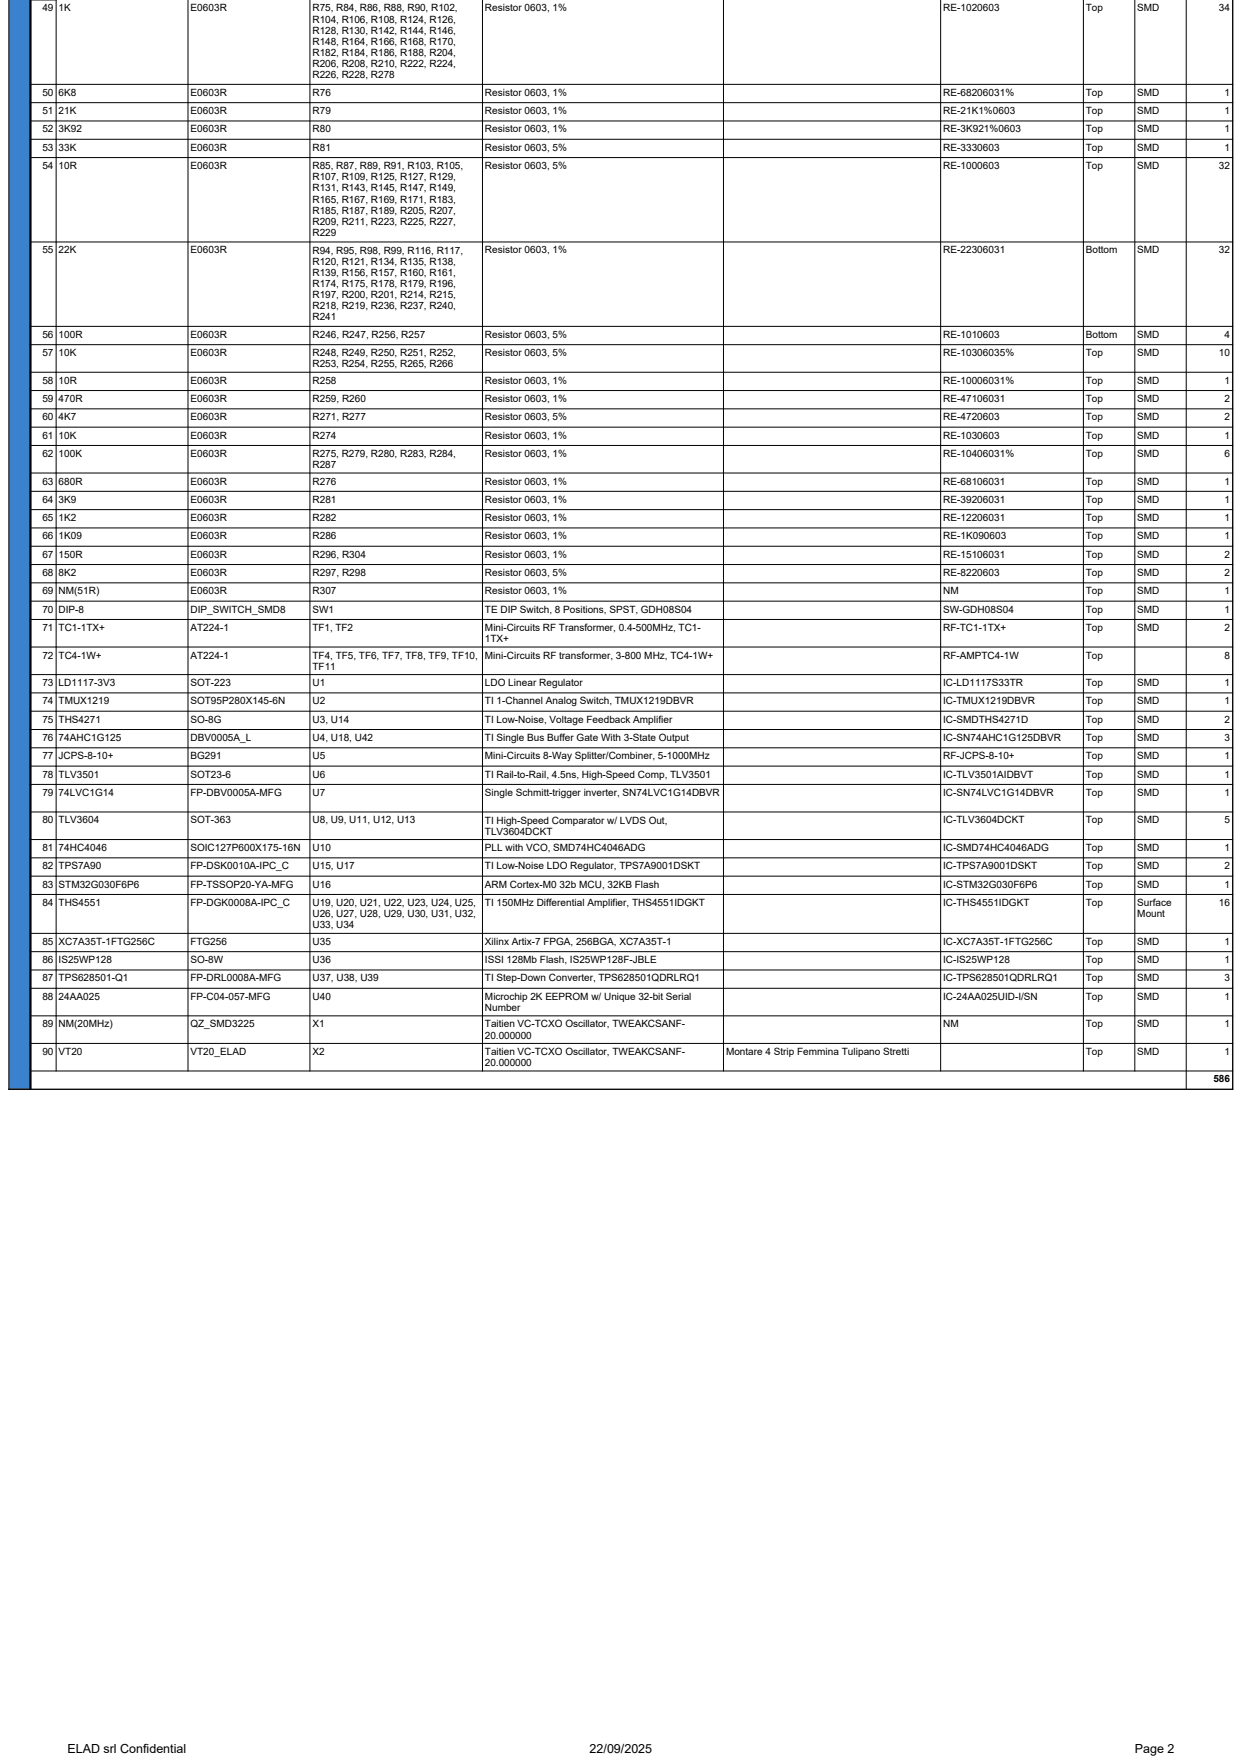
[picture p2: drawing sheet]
<svg xmlns="http://www.w3.org/2000/svg" width="210mm" height="297mm" viewBox="0 0 210 297" stroke-linecap="round" stroke-linejoin="round" font-family="sans-serif">
<defs><g id="words">
<g font-size="2.1">
<text x="11.4" y="296.5">ELAD srl Confidential</text>
<text x="99.7" y="296.5">22/09/2025</text>
<text x="191.9" y="296.5">Page 2</text>
</g>
<g font-size="1.7">
<text x="7.2" y="1.9">49</text>
<text x="9.9" y="1.9">1K</text>
<text x="32.2" y="1.9">E0603R</text>
<text x="52.8" y="1.9">R75, R84, R86, R88, R90, R102,</text>
<text x="52.8" y="3.8">R104, R106, R108, R124, R126,</text>
<text x="52.8" y="5.7">R128, R130, R142, R144, R146,</text>
<text x="82" y="1.9">Resistor 0603, 1%</text>
<text x="159.5" y="1.9">RE-1020603</text>
<text x="183.6" y="1.9">Top</text>
<text x="192.3" y="1.9">SMD</text>
<text x="206.1" y="1.9">34</text>
<text x="52.8" y="7.6">R148, R164, R166, R168, R170,</text>
<text x="52.8" y="9.5">R182, R184, R186, R188, R204,</text>
<text x="52.8" y="11.4">R206, R208, R210, R222, R224,</text>
<text x="7.2" y="16.2">50</text>
<text x="9.9" y="16.2">6K8</text>
<text x="32.2" y="16.2">E0603R</text>
<text x="52.8" y="16.2">R76</text>
<text x="52.8" y="13.2">R226, R228, R278</text>
<text x="82" y="16.2">Resistor 0603, 1%</text>
<text x="159.5" y="16.2">RE-68206031%</text>
<text x="183.6" y="16.2">Top</text>
<text x="192.3" y="16.2">SMD</text>
<text x="207.1" y="16.2">1</text>
<text x="7.2" y="19.3">51</text>
<text x="7.2" y="22.4">52</text>
<text x="9.9" y="19.3">21K</text>
<text x="9.9" y="22.4">3K92</text>
<text x="32.2" y="19.3">E0603R</text>
<text x="32.2" y="22.4">E0603R</text>
<text x="52.8" y="19.3">R79</text>
<text x="52.8" y="22.4">R80</text>
<text x="82" y="19.3">Resistor 0603, 1%</text>
<text x="82" y="22.4">Resistor 0603, 1%</text>
<text x="159.5" y="19.3">RE-21K1%0603</text>
<text x="159.5" y="22.4">RE-3K921%0603</text>
<text x="183.6" y="19.3">Top</text>
<text x="183.6" y="22.4">Top</text>
<text x="192.3" y="19.3">SMD</text>
<text x="192.3" y="22.4">SMD</text>
<text x="207.1" y="19.3">1</text>
<text x="207.1" y="22.4">1</text>
<text x="7.2" y="25.5">53</text>
<text x="7.2" y="28.6">54</text>
<text x="9.9" y="25.5">33K</text>
<text x="9.9" y="28.6">10R</text>
<text x="32.2" y="25.5">E0603R</text>
<text x="32.2" y="28.6">E0603R</text>
<text x="52.8" y="25.5">R81</text>
<text x="52.8" y="28.6">R85, R87, R89, R91, R103, R105,</text>
<text x="82" y="25.5">Resistor 0603, 5%</text>
<text x="82" y="28.6">Resistor 0603, 5%</text>
<text x="159.5" y="25.5">RE-3330603</text>
<text x="159.5" y="28.6">RE-1000603</text>
<text x="183.6" y="25.5">Top</text>
<text x="183.6" y="28.6">Top</text>
<text x="192.3" y="25.5">SMD</text>
<text x="192.3" y="28.6">SMD</text>
<text x="206.1" y="28.6">32</text>
<text x="207.1" y="25.5">1</text>
<text x="52.8" y="30.5">R107, R109, R125, R127, R129,</text>
<text x="52.8" y="32.4">R131, R143, R145, R147, R149,</text>
<text x="52.8" y="34.3">R165, R167, R169, R171, R183,</text>
<text x="52.8" y="36.1">R185, R187, R189, R205, R207,</text>
<text x="52.8" y="38">R209, R211, R223, R225, R227,</text>
<text x="52.8" y="39.9">R229</text>
<text x="7.2" y="42.9">55</text>
<text x="9.9" y="42.9">22K</text>
<text x="32.2" y="42.9">E0603R</text>
<text x="52.8" y="42.9">R94, R95, R98, R99, R116, R117,</text>
<text x="52.8" y="44.8">R120, R121, R134, R135, R138,</text>
<text x="52.8" y="46.6">R139, R156, R157, R160, R161,</text>
<text x="82" y="42.9">Resistor 0603, 1%</text>
<text x="159.5" y="42.9">RE-22306031</text>
<text x="183.6" y="42.9">Bottom</text>
<text x="192.3" y="42.9">SMD</text>
<text x="206.1" y="42.9">32</text>
<text x="52.8" y="48.5">R174, R175, R178, R179, R196,</text>
<text x="52.8" y="50.4">R197, R200, R201, R214, R215,</text>
<text x="52.8" y="52.3">R218, R219, R236, R237, R240,</text>
<text x="7.2" y="57.1">56</text>
<text x="9.9" y="57.1">100R</text>
<text x="32.2" y="57.1">E0603R</text>
<text x="52.8" y="57.1">R246, R247, R256, R257</text>
<text x="52.8" y="54.2">R241</text>
<text x="82" y="57.1">Resistor 0603, 5%</text>
<text x="159.5" y="57.1">RE-1010603</text>
<text x="183.6" y="57.1">Bottom</text>
<text x="192.3" y="57.1">SMD</text>
<text x="207.1" y="57.1">4</text>
<text x="7.2" y="60.2">57</text>
<text x="7.2" y="64.9">58</text>
<text x="9.9" y="60.2">10K</text>
<text x="9.9" y="64.9">10R</text>
<text x="32.2" y="60.2">E0603R</text>
<text x="32.2" y="64.9">E0603R</text>
<text x="52.8" y="64.9">R258</text>
<text x="52.8" y="60.2">R248, R249, R250, R251, R252,</text>
<text x="52.8" y="62.1">R253, R254, R255, R265, R266</text>
<text x="82" y="60.2">Resistor 0603, 5%</text>
<text x="82" y="64.9">Resistor 0603, 1%</text>
<text x="159.5" y="60.2">RE-10306035%</text>
<text x="159.5" y="64.9">RE-10006031%</text>
<text x="183.6" y="60.2">Top</text>
<text x="183.6" y="64.9">Top</text>
<text x="192.3" y="60.2">SMD</text>
<text x="192.3" y="64.9">SMD</text>
<text x="206.1" y="60.2">10</text>
<text x="207.1" y="64.9">1</text>
<text x="7.2" y="68">59</text>
<text x="7.2" y="71.1">60</text>
<text x="9.9" y="68">470R</text>
<text x="9.9" y="71.1">4K7</text>
<text x="32.2" y="68">E0603R</text>
<text x="32.2" y="71.1">E0603R</text>
<text x="52.8" y="68">R259, R260</text>
<text x="52.8" y="71.1">R271, R277</text>
<text x="82" y="68">Resistor 0603, 1%</text>
<text x="82" y="71.1">Resistor 0603, 5%</text>
<text x="159.5" y="68">RE-47106031</text>
<text x="159.5" y="71.1">RE-4720603</text>
<text x="183.6" y="68">Top</text>
<text x="183.6" y="71.1">Top</text>
<text x="192.3" y="68">SMD</text>
<text x="192.3" y="71.1">SMD</text>
<text x="207.1" y="68">2</text>
<text x="207.1" y="71.1">2</text>
<text x="7.2" y="74.2">61</text>
<text x="7.2" y="77.3">62</text>
<text x="9.9" y="74.2">10K</text>
<text x="9.9" y="77.3">100K</text>
<text x="32.2" y="74.2">E0603R</text>
<text x="32.2" y="77.3">E0603R</text>
<text x="52.8" y="74.2">R274</text>
<text x="52.8" y="77.3">R275, R279, R280, R283, R284,</text>
<text x="82" y="74.2">Resistor 0603, 1%</text>
<text x="82" y="77.3">Resistor 0603, 1%</text>
<text x="159.5" y="74.2">RE-1030603</text>
<text x="159.5" y="77.3">RE-10406031%</text>
<text x="183.6" y="74.2">Top</text>
<text x="183.6" y="77.3">Top</text>
<text x="192.3" y="74.2">SMD</text>
<text x="192.3" y="77.3">SMD</text>
<text x="207.1" y="74.2">1</text>
<text x="207.1" y="77.3">6</text>
<text x="7.2" y="81.9">63</text>
<text x="9.9" y="81.9">680R</text>
<text x="32.2" y="81.9">E0603R</text>
<text x="52.8" y="81.9">R276</text>
<text x="52.8" y="79.2">R287</text>
<text x="82" y="81.9">Resistor 0603, 1%</text>
<text x="159.5" y="81.9">RE-68106031</text>
<text x="183.6" y="81.9">Top</text>
<text x="192.3" y="81.9">SMD</text>
<text x="207.1" y="81.9">1</text>
<text x="7.2" y="85">64</text>
<text x="7.2" y="88.1">65</text>
<text x="9.9" y="85">3K9</text>
<text x="9.9" y="88.1">1K2</text>
<text x="32.2" y="85">E0603R</text>
<text x="32.2" y="88.1">E0603R</text>
<text x="52.8" y="85">R281</text>
<text x="52.8" y="88.1">R282</text>
<text x="82" y="85">Resistor 0603, 1%</text>
<text x="82" y="88.1">Resistor 0603, 1%</text>
<text x="159.5" y="85">RE-39206031</text>
<text x="159.5" y="88.1">RE-12206031</text>
<text x="183.6" y="85">Top</text>
<text x="183.6" y="88.1">Top</text>
<text x="192.3" y="85">SMD</text>
<text x="192.3" y="88.1">SMD</text>
<text x="207.1" y="85">1</text>
<text x="207.1" y="88.1">1</text>
<text x="7.2" y="91.2">66</text>
<text x="7.2" y="94.3">67</text>
<text x="9.9" y="91.2">1K09</text>
<text x="9.9" y="94.3">150R</text>
<text x="32.2" y="91.2">E0603R</text>
<text x="32.2" y="94.3">E0603R</text>
<text x="52.8" y="91.2">R286</text>
<text x="52.8" y="94.3">R296, R304</text>
<text x="82" y="91.2">Resistor 0603, 1%</text>
<text x="82" y="94.3">Resistor 0603, 1%</text>
<text x="159.5" y="91.2">RE-1K090603</text>
<text x="159.5" y="94.3">RE-15106031</text>
<text x="183.6" y="91.2">Top</text>
<text x="183.6" y="94.3">Top</text>
<text x="192.3" y="91.2">SMD</text>
<text x="192.3" y="94.3">SMD</text>
<text x="207.1" y="91.2">1</text>
<text x="207.1" y="94.3">2</text>
<text x="7.2" y="97.4">68</text>
<text x="7.2" y="100.5">69</text>
<text x="9.9" y="97.4">8K2</text>
<text x="9.9" y="100.5">NM(51R)</text>
<text x="32.2" y="97.4">E0603R</text>
<text x="32.2" y="100.5">E0603R</text>
<text x="52.8" y="97.4">R297, R298</text>
<text x="52.8" y="100.5">R307</text>
<text x="82" y="97.4">Resistor 0603, 5%</text>
<text x="82" y="100.5">Resistor 0603, 1%</text>
<text x="159.5" y="97.4">RE-8220603</text>
<text x="159.5" y="100.5">NM</text>
<text x="183.6" y="97.4">Top</text>
<text x="183.6" y="100.5">Top</text>
<text x="192.3" y="97.4">SMD</text>
<text x="192.3" y="100.5">SMD</text>
<text x="207.1" y="97.4">2</text>
<text x="207.1" y="100.5">1</text>
<text x="7.2" y="103.6">70</text>
<text x="7.2" y="106.7">71</text>
<text x="9.9" y="103.6">DIP-8</text>
<text x="9.9" y="106.7">TC1-1TX+</text>
<text x="32.2" y="103.6">DIP_SWITCH_SMD8</text>
<text x="32.2" y="106.7">AT224-1</text>
<text x="52.8" y="103.6">SW1</text>
<text x="52.8" y="106.7">TF1, TF2</text>
<text x="82" y="103.6">TE DIP Switch, 8 Positions, SPST, GDH08S04</text>
<text x="82" y="106.7">Mini-Circuits RF Transformer, 0.4-500MHz, TC1-</text>
<text x="159.5" y="103.6">SW-GDH08S04</text>
<text x="159.5" y="106.7">RF-TC1-1TX+</text>
<text x="183.6" y="103.6">Top</text>
<text x="183.6" y="106.7">Top</text>
<text x="192.3" y="103.6">SMD</text>
<text x="192.3" y="106.7">SMD</text>
<text x="207.1" y="103.6">1</text>
<text x="207.1" y="106.7">2</text>
<text x="7.2" y="111.4">72</text>
<text x="9.9" y="111.4">TC4-1W+</text>
<text x="32.2" y="111.4">AT224-1</text>
<text x="52.8" y="111.4">TF4, TF5, TF6, TF7, TF8, TF9, TF10,</text>
<text x="52.8" y="113.3">TF11</text>
<text x="82" y="111.4">Mini-Circuits RF transformer, 3-800 MHz, TC4-1W+</text>
<text x="82" y="108.6">1TX+</text>
<text x="159.5" y="111.4">RF-AMPTC4-1W</text>
<text x="183.6" y="111.4">Top</text>
<text x="207.1" y="111.4">8</text>
<text x="7.2" y="116">73</text>
<text x="7.2" y="119.1">74</text>
<text x="9.9" y="116">LD1117-3V3</text>
<text x="9.9" y="119.1">TMUX1219</text>
<text x="32.2" y="116">SOT-223</text>
<text x="32.2" y="119.1">SOT95P280X145-6N</text>
<text x="52.8" y="116">U1</text>
<text x="52.8" y="119.1">U2</text>
<text x="82" y="116">LDO Linear Regulator</text>
<text x="82" y="119.1">TI 1-Channel Analog Switch, TMUX1219DBVR</text>
<text x="159.5" y="116">IC-LD1117S33TR</text>
<text x="159.5" y="119.1">IC-TMUX1219DBVR</text>
<text x="183.6" y="116">Top</text>
<text x="183.6" y="119.1">Top</text>
<text x="192.3" y="116">SMD</text>
<text x="192.3" y="119.1">SMD</text>
<text x="207.1" y="116">1</text>
<text x="207.1" y="119.1">1</text>
<text x="7.2" y="122.2">75</text>
<text x="7.2" y="125.3">76</text>
<text x="9.9" y="122.2">THS4271</text>
<text x="9.9" y="125.3">74AHC1G125</text>
<text x="32.2" y="122.2">SO-8G</text>
<text x="32.2" y="125.3">DBV0005A_L</text>
<text x="52.8" y="122.2">U3, U14</text>
<text x="52.8" y="125.3">U4, U18, U42</text>
<text x="82" y="122.2">TI Low-Noise, Voltage Feedback Amplifier</text>
<text x="82" y="125.3">TI Single Bus Buffer Gate With 3-State Output</text>
<text x="159.5" y="122.2">IC-SMDTHS4271D</text>
<text x="159.5" y="125.3">IC-SN74AHC1G125DBVR</text>
<text x="183.6" y="122.2">Top</text>
<text x="183.6" y="125.3">Top</text>
<text x="192.3" y="122.2">SMD</text>
<text x="192.3" y="125.3">SMD</text>
<text x="207.1" y="122.2">2</text>
<text x="207.1" y="125.3">3</text>
<text x="7.2" y="128.4">77</text>
<text x="7.2" y="131.5">78</text>
<text x="9.9" y="128.4">JCPS-8-10+</text>
<text x="9.9" y="131.5">TLV3501</text>
<text x="32.2" y="128.4">BG291</text>
<text x="32.2" y="131.5">SOT23-6</text>
<text x="52.8" y="128.4">U5</text>
<text x="52.8" y="131.5">U6</text>
<text x="82" y="128.4">Mini-Circuits 8-Way Splitter/Combiner, 5-1000MHz</text>
<text x="82" y="131.5">TI Rail-to-Rail, 4.5ns, High-Speed Comp, TLV3501</text>
<text x="159.5" y="128.4">RF-JCPS-8-10+</text>
<text x="159.5" y="131.5">IC-TLV3501AIDBVT</text>
<text x="183.6" y="128.4">Top</text>
<text x="183.6" y="131.5">Top</text>
<text x="192.3" y="128.4">SMD</text>
<text x="192.3" y="131.5">SMD</text>
<text x="207.1" y="128.4">1</text>
<text x="207.1" y="131.5">1</text>
<text x="7.2" y="134.6">79</text>
<text x="9.9" y="134.6">74LVC1G14</text>
<text x="32.2" y="134.6">FP-DBV0005A-MFG</text>
<text x="52.8" y="134.6">U7</text>
<text x="82" y="134.6">Single Schmitt-trigger inverter, SN74LVC1G14DBVR</text>
<text x="159.5" y="134.6">IC-SN74LVC1G14DBVR</text>
<text x="183.6" y="134.6">Top</text>
<text x="192.3" y="134.6">SMD</text>
<text x="207.1" y="134.6">1</text>
<text x="7.2" y="139.3">80</text>
<text x="7.2" y="143.9">81</text>
<text x="9.9" y="139.3">TLV3604</text>
<text x="9.9" y="143.9">74HC4046</text>
<text x="32.2" y="139.3">SOT-363</text>
<text x="32.2" y="143.9">SOIC127P600X175-16N</text>
<text x="52.8" y="139.3">U8, U9, U11, U12, U13</text>
<text x="52.8" y="143.9">U10</text>
<text x="82" y="143.9">PLL with VCO, SMD74HC4046ADG</text>
<text x="82" y="139.3">TI High-Speed Comparator w/ LVDS Out,</text>
<text x="82" y="141.2">TLV3604DCKT</text>
<text x="159.5" y="139.3">IC-TLV3604DCKT</text>
<text x="159.5" y="143.9">IC-SMD74HC4046ADG</text>
<text x="183.6" y="139.3">Top</text>
<text x="183.6" y="143.9">Top</text>
<text x="192.3" y="139.3">SMD</text>
<text x="192.3" y="143.9">SMD</text>
<text x="207.1" y="139.3">5</text>
<text x="207.1" y="143.9">1</text>
<text x="7.2" y="147">82</text>
<text x="9.9" y="147">TPS7A90</text>
<text x="32.2" y="147">FP-DSK0010A-IPC_C</text>
<text x="52.8" y="147">U15, U17</text>
<text x="82" y="147">TI Low-Noise LDO Regulator, TPS7A9001DSKT</text>
<text x="159.5" y="147">IC-TPS7A9001DSKT</text>
<text x="183.6" y="147">Top</text>
<text x="192.3" y="147">SMD</text>
<text x="207.1" y="147">2</text>
<text x="7.2" y="150.1">83</text>
<text x="7.2" y="153.2">84</text>
<text x="9.9" y="150.1">STM32G030F6P6</text>
<text x="9.9" y="153.2">THS4551</text>
<text x="32.2" y="150.1">FP-TSSOP20-YA-MFG</text>
<text x="32.2" y="153.2">FP-DGK0008A-IPC_C</text>
<text x="52.8" y="150.1">U16</text>
<text x="52.8" y="153.2">U19, U20, U21, U22, U23, U24, U25,</text>
<text x="52.8" y="155.1">U26, U27, U28, U29, U30, U31, U32,</text>
<text x="82" y="150.1">ARM Cortex-M0 32b MCU, 32KB Flash</text>
<text x="82" y="153.2">TI 150MHz Differential Amplifier, THS4551IDGKT</text>
<text x="159.5" y="150.1">IC-STM32G030F6P6</text>
<text x="159.5" y="153.2">IC-THS4551IDGKT</text>
<text x="183.6" y="150.1">Top</text>
<text x="183.6" y="153.2">Top</text>
<text x="192.3" y="150.1">SMD</text>
<text x="192.3" y="153.2">Surface</text>
<text x="192.3" y="155.1">Mount</text>
<text x="206.1" y="153.2">16</text>
<text x="207.1" y="150.1">1</text>
<text x="7.2" y="159.8">85</text>
<text x="9.9" y="159.8">XC7A35T-1FTG256C</text>
<text x="32.2" y="159.8">FTG256</text>
<text x="52.8" y="159.8">U35</text>
<text x="52.8" y="157">U33, U34</text>
<text x="82" y="159.8">Xilinx Artix-7 FPGA, 256BGA, XC7A35T-1</text>
<text x="159.5" y="159.8">IC-XC7A35T-1FTG256C</text>
<text x="183.6" y="159.8">Top</text>
<text x="192.3" y="159.8">SMD</text>
<text x="207.1" y="159.8">1</text>
<text x="7.2" y="162.9">86</text>
<text x="7.2" y="166">87</text>
<text x="9.9" y="162.9">IS25WP128</text>
<text x="9.9" y="166">TPS628501-Q1</text>
<text x="32.2" y="162.9">SO-8W</text>
<text x="32.2" y="166">FP-DRL0008A-MFG</text>
<text x="52.8" y="162.9">U36</text>
<text x="52.8" y="166">U37, U38, U39</text>
<text x="82" y="162.9">ISSI 128Mb Flash, IS25WP128F-JBLE</text>
<text x="82" y="166">TI Step-Down Converter, TPS628501QDRLRQ1</text>
<text x="159.5" y="162.9">IC-IS25WP128</text>
<text x="159.5" y="166">IC-TPS628501QDRLRQ1</text>
<text x="183.6" y="162.9">Top</text>
<text x="183.6" y="166">Top</text>
<text x="192.3" y="162.9">SMD</text>
<text x="192.3" y="166">SMD</text>
<text x="207.1" y="162.9">1</text>
<text x="207.1" y="166">3</text>
<text x="7.2" y="169.1">88</text>
<text x="7.2" y="173.8">89</text>
<text x="9.9" y="169.1">24AA025</text>
<text x="9.9" y="173.8">NM(20MHz)</text>
<text x="32.2" y="169.1">FP-C04-057-MFG</text>
<text x="32.2" y="173.8">QZ_SMD3225</text>
<text x="52.8" y="169.1">U40</text>
<text x="52.8" y="173.8">X1</text>
<text x="82" y="169.1">Microchip 2K EEPROM w/ Unique 32-bit Serial</text>
<text x="82" y="171">Number</text>
<text x="82" y="173.8">Taitien VC-TCXO Oscillator, TWEAKCSANF-</text>
<text x="159.5" y="169.1">IC-24AA025UID-I/SN</text>
<text x="159.5" y="173.8">NM</text>
<text x="183.6" y="169.1">Top</text>
<text x="183.6" y="173.8">Top</text>
<text x="192.3" y="169.1">SMD</text>
<text x="192.3" y="173.8">SMD</text>
<text x="207.1" y="169.1">1</text>
<text x="207.1" y="173.8">1</text>
<text x="7.2" y="178.4">90</text>
<text x="9.9" y="178.4">VT20</text>
<text x="32.2" y="178.4">VT20_ELAD</text>
<text x="52.8" y="178.4">X2</text>
<text x="82" y="175.7">20.000000</text>
<text x="82" y="178.4">Taitien VC-TCXO Oscillator, TWEAKCSANF-</text>
<text x="122.8" y="178.4">Montare 4 Strip Femmina Tulipano Stretti</text>
<text x="183.6" y="178.4">Top</text>
<text x="192.3" y="178.4">SMD</text>
<text x="207.1" y="178.4">1</text>
<text x="82" y="180.3">20.000000</text>
<text x="205.2" y="183.1">586</text>
</g>
</g></defs>
<path d="M1.5 0h3.6v181.1h-3.6z" fill-rule="evenodd" fill="#3a82ce"/>
<path d="M5.1 0h203.3v181.1h-203.3z" fill-rule="evenodd" fill="#fff"/>
<path d="M1.5 181.1h3.6v3.1h-3.6z" fill-rule="evenodd" fill="#3a82ce"/>
<path d="M200.5 181.1h7.9v3.1h-7.9z" fill-rule="evenodd" fill="#fff"/>
<g fill="none" stroke="#000" stroke-width=".17">
<path d="M1.5 0v184.3M5 0h4.6M9.5 -.1v181.3M31.8 0v181.2M52.4 0v181.2M81.6 0v181.2M122.3 0v181.2M159.1 0v181.2M183.2 0v181.2M191.9 0v181.2M200.6 0v184.3M208.4 0v184.3"/>
<path d="M5 14.3h203.5M5 17.4h203.5M5 20.5h203.5M5 23.6h203.5M5 26.7h203.5M5 40.9h203.5M5 55.2h203.5M5 58.3h203.5M5 63h203.5M5 66.1h203.5M5 69.2h203.5M5 72.2h203.5"/>
<path d="M5 75.3h203.5M5 80h203.5M5 83.1h203.5M5 86.2h203.5M5 89.3h203.5M5 92.4h203.5M5 95.5h203.5M5 98.6h203.5M5 101.7h203.5M5 104.8h203.5M5 109.4h203.5M5 114.1h203.5"/>
<path d="M5 117.2h203.5M5 120.3h203.5M5 123.4h203.5M5 126.5h203.5M5 129.6h203.5M5 132.7h203.5M5 137.3h203.5M5 142h203.5M5 145.1h203.5M5 148.2h203.5M5 151.3h203.5M5 157.9h203.5"/>
<path d="M5 161h203.5M5 164.1h203.5M5 167.2h203.5M5 171.8h203.5M5 176.5h203.5M1.4 184.2h207.1M5 181.1h203.5"/>
</g>
<path d="M5.2 -.1v184.4" fill="none" stroke="#000" stroke-width=".37"/>
<use href="#words"/>
</svg>
